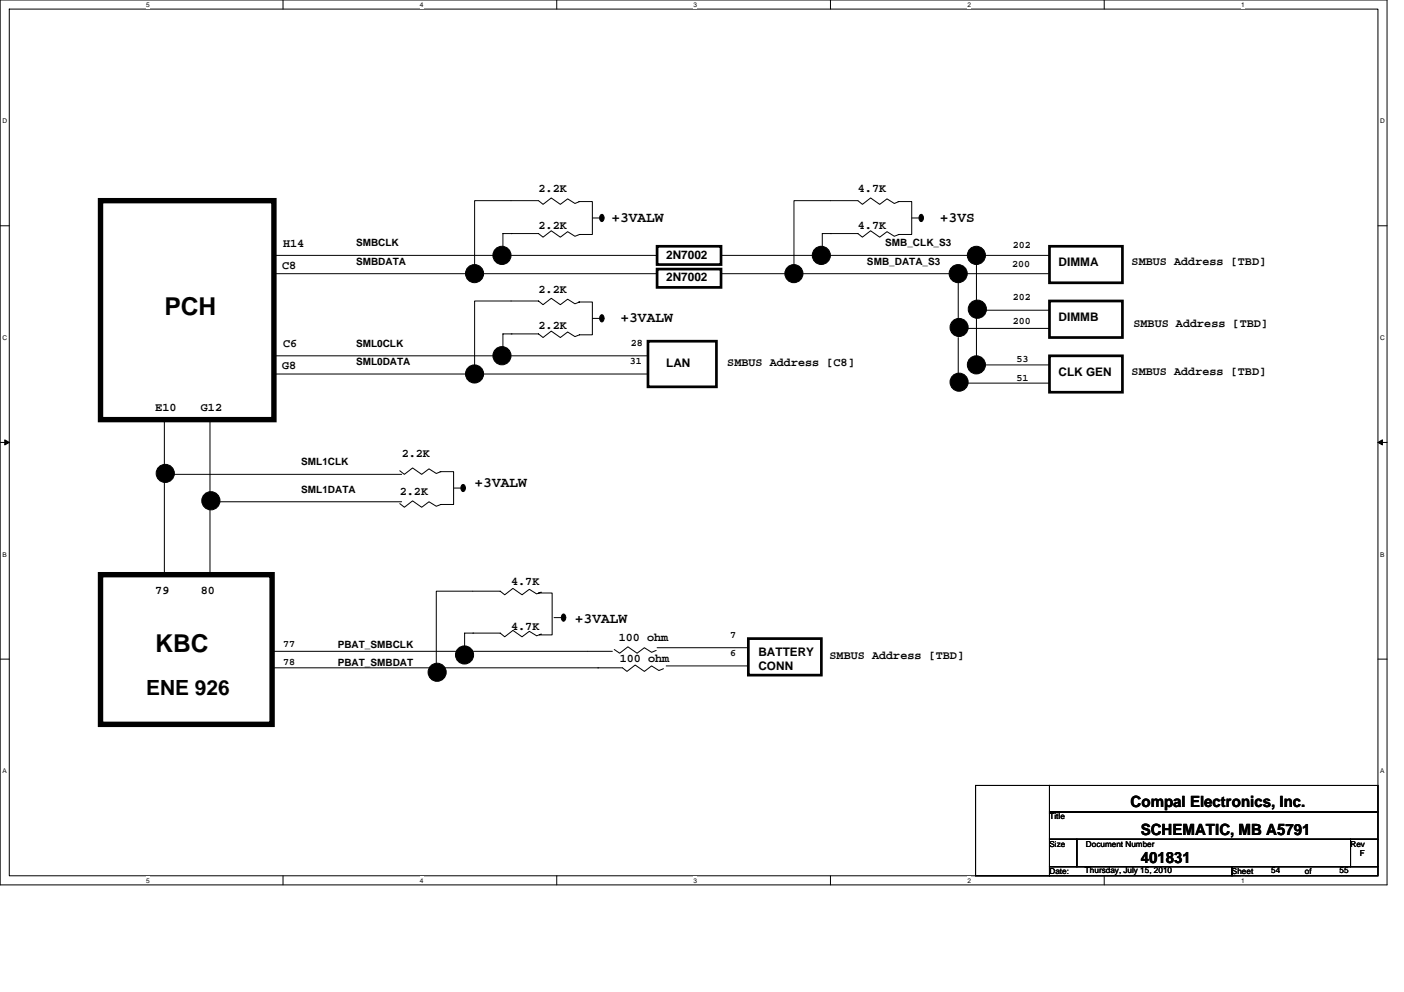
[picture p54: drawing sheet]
<svg xmlns="http://www.w3.org/2000/svg" width="297mm" height="210mm" viewBox="0 0 297 210" stroke-linecap="round" stroke-linejoin="round" font-family="sans-serif">
<defs><g id="words">
<g font-size="5.2">
<text x="34.8" y="66.6">PCH</text>
<text x="32.8" y="138">KBC</text>
</g>
<text font-size="4.4" x="30.9" y="147">ENE 926</text>
<g font-size="3.3">
<text x="239.2" y="170.8">Compal Electronics, Inc.</text>
<text x="241.3" y="176.8">SCHEMATIC, MB A5791</text>
<text x="241.3" y="182.6">401831</text>
</g>
<g font-size="3.1">
<text x="129.4" y="47">+3VALW</text>
<text x="198.9" y="47">+3VS</text>
<text x="131.3" y="68.2">+3VALW</text>
<text x="100.4" y="103">+3VALW</text>
<text x="121.6" y="131.9">+3VALW</text>
</g>
<g font-size="2.5">
<text x="113.9" y="40.7">2.2K</text>
<text x="181.5" y="40.7">4.7K</text>
<text x="59.9" y="52.3">H14</text>
<text x="113.9" y="48.4">2.2K</text>
<text x="181.5" y="48.4">4.7K</text>
<text x="59.7" y="56.9">C8</text>
<text x="140.9" y="54.8">2N7002</text>
<text x="140.9" y="59.4">2N7002</text>
<text x="224" y="56.3">DIMMA</text>
<text x="239.4" y="56.1">SMBUS Address [TBD]</text>
<text x="113.9" y="61.9">2.2K</text>
<text x="113.9" y="69.7">2.2K</text>
<text x="224" y="67.9">DIMMB</text>
<text x="239.8" y="69.3">SMBUS Address [TBD]</text>
<text x="59.9" y="73.5">C6</text>
<text x="140.9" y="77.6">LAN</text>
<text x="153.9" y="77.4">SMBUS Address [C8]</text>
<text x="59.7" y="78.1">G8</text>
<text x="224" y="79.5">CLK GEN</text>
<text x="239.4" y="79.3">SMBUS Address [TBD]</text>
<text x="32.8" y="87">E10</text>
<text x="42.5" y="87">G12</text>
<text x="85" y="96.7">2.2K</text>
<text x="84.6" y="104.8">2.2K</text>
<text x="32.8" y="125.6">79</text>
<text x="42.5" y="125.6">80</text>
<text x="108.1" y="123.7">4.7K</text>
<text x="108.1" y="133.3">4.7K</text>
<text x="130.9" y="135.7">100 ohm</text>
<text x="131.1" y="140.1">100 ohm</text>
<text x="160.5" y="138.8">BATTERY</text>
<text x="160.5" y="141.7">CONN</text>
<text x="175.5" y="139.5">SMBUS Address [TBD]</text>
</g>
<g font-size="2.1">
<text x="75.3" y="52.2">SMBCLK</text>
<text x="187.3" y="52.2">SMB_CLK_S3</text>
<text x="214.3" y="52.5">202</text>
<text x="75.3" y="56">SMBDATA</text>
<text x="183.4" y="56">SMB_DATA_S3</text>
<text x="214.1" y="56.4">200</text>
<text x="214.3" y="63.5">202</text>
<text x="214.3" y="68.6">200</text>
<text x="75.3" y="73.4">SML0CLK</text>
<text x="75.3" y="77.3">SML0DATA</text>
<text x="133.2" y="77.1">31</text>
<text x="133.4" y="73.2">28</text>
<text x="215.1" y="76.7">53</text>
<text x="215.1" y="80.5">51</text>
<text x="63.7" y="98.5">SML1CLK</text>
<text x="63.7" y="104.3">SML1DATA</text>
<text x="59.9" y="136.9">77</text>
<text x="71.5" y="137.1">PBAT_SMBCLK</text>
<text x="154.5" y="135">7</text>
<text x="59.9" y="140.8">78</text>
<text x="71.5" y="140.9">PBAT_SMBDAT</text>
<text x="154.5" y="138.8">6</text>
</g>
<g font-size="1.7">
<text x="222" y="173.4">Title</text>
<text x="222" y="179.1">Size</text>
<text x="229.8" y="179.1">Document Number</text>
<text x="285.7" y="179.1">Rev</text>
<text x="222" y="184.9">Date:</text>
<text x="229.5" y="184.7">Thursday, July 15, 2010</text>
<text x="260.6" y="184.9">Sheet</text>
<text x="268.9" y="184.7">54</text>
<text x="276.1" y="184.9">of</text>
<text x="283.4" y="184.7">55</text>
<text x="287.7" y="181.1">F</text>
</g>
<g font-size="1.4">
<text x="30.9" y="1.5">5</text>
<text x="88.8" y="1.5">4</text>
<text x="146.7" y="1.5">3</text>
<text x="204.7" y="1.5">2</text>
<text x="262.6" y="1.5">1</text>
<text x=".5" y="26.1">D</text>
<text x="292" y="26.1">D</text>
<text x=".5" y="71.9">C</text>
<text x="292" y="71.9">C</text>
<text x=".5" y="117.8">B</text>
<text x="292" y="117.8">B</text>
<text x=".5" y="163.6">A</text>
<text x="292" y="163.6">A</text>
<text x="30.9" y="186.8">5</text>
<text x="88.8" y="186.8">4</text>
<text x="146.7" y="186.8">3</text>
<text x="204.7" y="186.8">2</text>
<text x="262.6" y="186.8">1</text>
</g>
</g></defs>
<path d="M0 0h293.5v187.2h-293.5zM2 1.9h289.5v183.4h-289.5z" fill="none" stroke="#000" stroke-width=".21"/>
<g fill="#fff">
<path d="M30.9 .2h.8v1.6h-.8z"/>
<path d="M30.9 185.5h.8v1.6h-.8z"/>
</g>
<path d="M59.9 0v1.9M59.9 185.3v1.9" fill="none" stroke="#000" stroke-width=".21"/>
<g fill="#fff">
<path d="M88.8 .2h.8v1.6h-.8z"/>
<path d="M88.8 185.5h.8v1.6h-.8z"/>
</g>
<path d="M117.8 0v1.9M117.8 185.3v1.9" fill="none" stroke="#000" stroke-width=".21"/>
<g fill="#fff">
<path d="M146.7 .2h.8v1.6h-.8z"/>
<path d="M146.7 185.5h.8v1.6h-.8z"/>
</g>
<path d="M175.7 0v1.9M175.7 185.3v1.9" fill="none" stroke="#000" stroke-width=".21"/>
<g fill="#fff">
<path d="M204.7 .2h.7v1.6h-.7z"/>
<path d="M204.7 185.5h.7v1.6h-.7z"/>
</g>
<path d="M233.6 0v1.9M233.6 185.3v1.9" fill="none" stroke="#000" stroke-width=".21"/>
<g fill="#fff">
<path d="M262.6 .2h.7v1.6h-.7z"/>
<path d="M262.6 185.5h.7v1.6h-.7z"/>
<path d="M.5 24.8h1v1.6h-1z"/>
<path d="M292 24.8h1v1.6h-1z"/>
<path d="M.5 70.7h1v1.5h-1z"/>
<path d="M292 70.7h1v1.5h-1z"/>
</g>
<path d="M0 47.8h2M291.5 47.8h2" fill="none" stroke="#000" stroke-width=".21"/>
<g fill="#fff">
<path d="M.5 116.5h.9v1.6h-.9z"/>
<path d="M292 116.5h.9v1.6h-.9z"/>
</g>
<path d="M0 93.6h2M291.5 93.6h2" fill="none" stroke="#000" stroke-width=".21"/>
<path d="M1 93.1l1 .5-1 .5zM291.5 93.6l1-.5v1z" fill="#000" stroke="#000" stroke-width=".21"/>
<g fill="#fff">
<path d="M.5 162.4h.9v1.5h-.9z"/>
<path d="M292 162.4h.9v1.5h-.9z"/>
</g>
<g fill="none" stroke="#000" stroke-width=".21">
<path d="M58 54h81M58 57.9h81M122.4 42.7h2.9v6.9h-2.7l-1 .4-1.5-1-1.5 1.2-2-1.4-1.7 1.4-1-.8h-7.5v3.7M122.6 42.7l-1 .4-1.5-1-1.5 1.1-2-1.3-1.7 1.3-1-.7h-13.5v15.4M125.3 46.1h2.5M152.5 54h52.2M152.5 57.9h48.3M190 42.7h2.9v6.9h-2.7l-1 .4-1.5-1-1.6 1.2-1.9-1.4-1.7 1.4-1-.8h-7.5v3.7M190.2 42.7l-1 .4-1.5-1-1.6 1.1-1.9-1.3-1.7 1.3-1-.7h-13.5v15.4M192.9 46.1h2.5M206.6 54h15.4M206.6 53.8v23.4"/>
<path d="M222 57.9h-19.3v12.4M58 75.3h79.1M58 79.1h79.1M122.4 63.9h2.9v6.9h-2.7l-1 .4-1.5-.9-1.5 1.1-2-1.3-1.7 1.3-1-.7h-7.5v3.6M122.6 63.9l-1 .4-1.5-1-1.5 1.2-2-1.4-1.7 1.4-1-.8h-13.5v15.4M125.3 67.4h2.5M202.7 69.5h19.3M202.7 71.4v9.7M206.6 65.6h15.4M208.5 77.2h13.5M34.8 88.8v32.8M44.4 88.8v32.8"/>
<path d="M84.6 99.6l1 .8 1.7-1.4 1.9 1.4 1.6-1.2 1.5 1 1-.4M93.1 99.8h2.9v6.9h-2.7l-1 .4-1.5-.9-1.6 1.1-1.9-1.3-1.7 1.3-1-.7M204.7 81.1h17.3M34.8 100.4h50.2M44.4 106.2h40.6M96 103.3h2.5M0 139.5h2M57.8 137.8h71.8M113.9 125.5h2.9v8.8h-2.7M114.5 125.3l-1 .4-1.5-1-1.6 1.2-1.9-1.4-1.7 1.4-1-.8h-13.5v15.4M114.5 134.2l-1 .3-1.5-.9-1.6 1.1-1.9-1.3-1.7 1.3-1-.7h-7.5v3.6M117.2 130.7h2.5"/>
<path d="M130 137.4l1.1 .8 1.7-1.3 2 1.3 1.5-1.1 1.6 .9 .9-.4M139 137.1h19.3M291.5 139.5h2M58 141.3h73.7l.9 .8 1.8-1.4 1.9 1.4 1.6-1.2 1.5 1 1-.4M140.9 140.9h17.4M206.4 166.2h15.6v19.1h-15.6zM222 166.2h69.5v5.6h-69.5zM222 171.8h69.5v5.8h-69.5zM222 177.6h5.8v5.8h-5.8zM227.8 177.6h57.9v5.8h-57.9zM285.7 177.6h5.8v5.8h-5.8zM222 183.4h38.6v1.9h-38.6z"/>
<path d="M260.6 183.4h30.9v1.9h-30.9z"/>
</g>
<g fill="#000" stroke="#000" stroke-width=".21">
<path d="M127.1 45.4h.2a.86 .86 0 0 1 0 1.5 .89 .89 0 0 1-.2-1.5z" fill-rule="evenodd"/>
<path d="M194.7 45.4h.2a.86 .86 0 0 1 0 1.5 .89 .89 0 0 1-.2-1.5z" fill-rule="evenodd"/>
<path d="M127.1 66.6h.2a.86 .86 0 0 1 0 1.5 .89 .89 0 0 1-.2-1.5z" fill-rule="evenodd"/>
<path d="M97.8 102.6a.69 .69 0 0 1 .7 .7 .69 .69 0 0 1-.7 .7l-.3-.7z" fill-rule="evenodd"/>
<path d="M119 130l.2-.1a.86 .86 0 0 1 0 1.5 .89 .89 0 0 1-.2-1.4z" fill-rule="evenodd"/>
<circle cx="100.4" cy="57.9" r="1.92"/>
<circle cx="106.2" cy="54" r="1.92"/>
<circle cx="168" cy="57.9" r="1.92"/>
<circle cx="173.8" cy="54" r="1.92"/>
<circle cx="202.7" cy="57.9" r="1.92"/>
<circle cx="206.6" cy="54" r="1.92"/>
<circle cx="100.4" cy="79.1" r="1.92"/>
<circle cx="106.2" cy="75.3" r="1.92"/>
<circle cx="202.9" cy="69.3" r="1.92"/>
<circle cx="206.6" cy="77.2" r="1.92"/>
<circle cx="206.8" cy="65.4" r="1.93"/>
<circle cx="202.9" cy="80.9" r="1.92"/>
<circle cx="35" cy="100.2" r="1.92"/>
<circle cx="44.6" cy="106" r="1.93"/>
<circle cx="98.3" cy="138.6" r="1.92"/>
<circle cx="92.5" cy="142.2" r="1.92"/>
</g>
<path d="M139 52.1h13.5v3.9h-13.5zM139 56.9h13.5v3.9h-13.5zM222 52.1h15.5v7.7h-15.5zM137.1 72.2h14.5v9.7h-14.5zM222 75.3h15.5v7.7h-15.5zM222 63.7h15.5v7.7h-15.5zM158.3 135.1h15.5v7.8h-15.5z" fill="none" stroke="#000" stroke-width=".57"/>
<path d="M21.3 42.5h36.7v46.3h-36.7zM21.3 121.6h36.3v31.7h-36.3z" fill="none" stroke="#000" stroke-width="1.1"/>
<use href="#words"/>
</svg>
